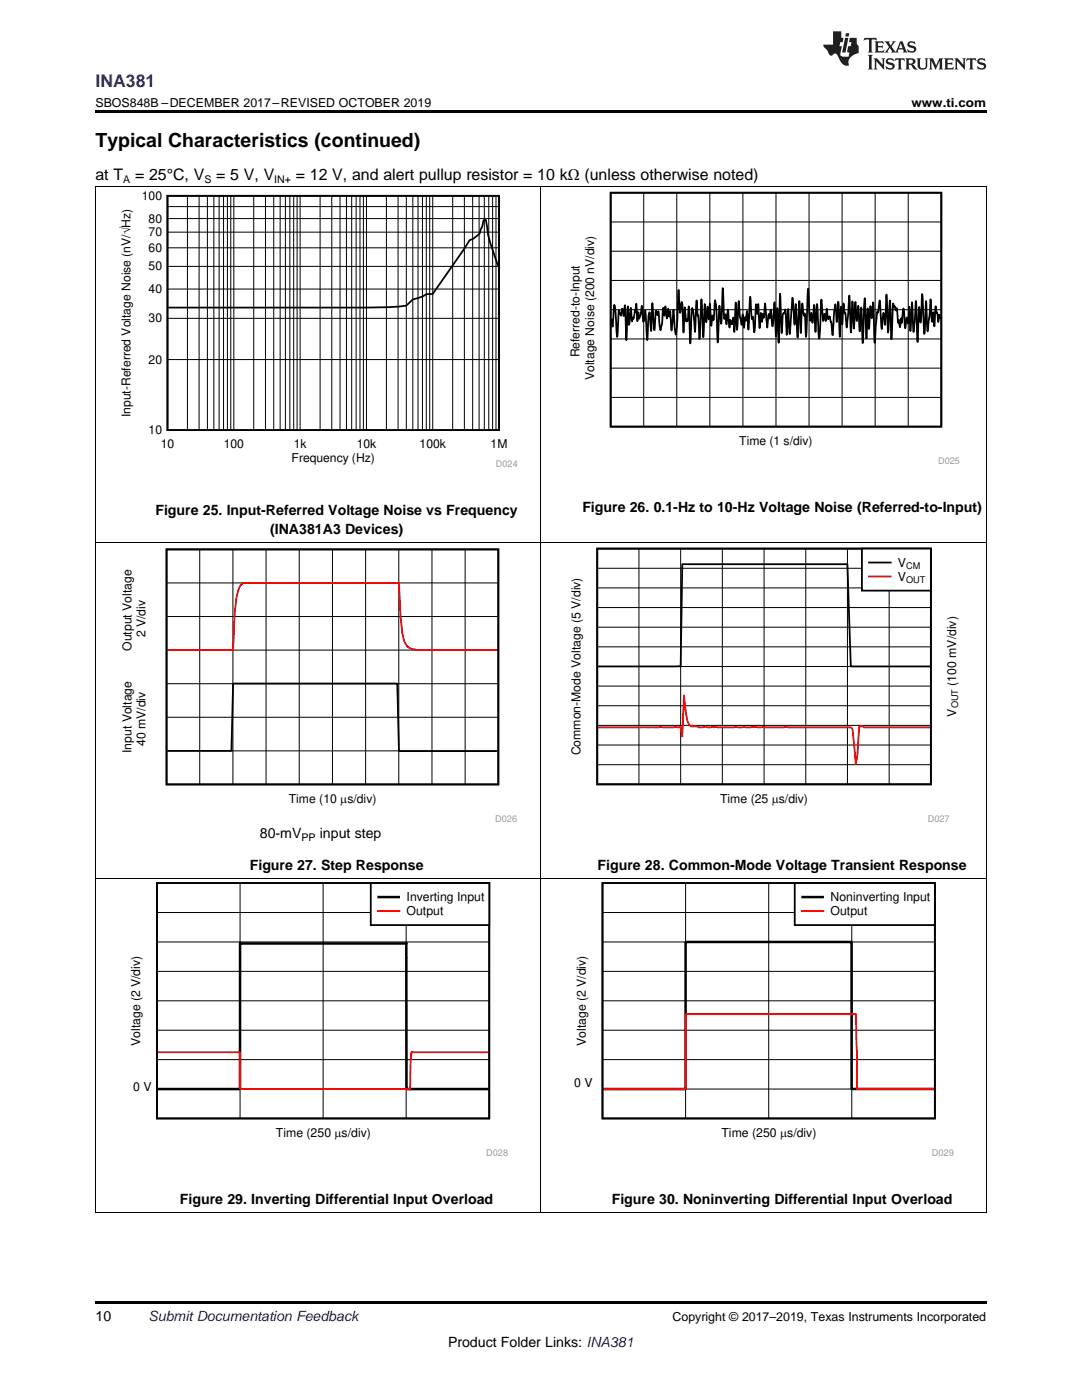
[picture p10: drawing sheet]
<svg xmlns="http://www.w3.org/2000/svg" width="216mm" height="279mm" viewBox="0 0 216 279" stroke-linecap="round" stroke-linejoin="round" font-family="sans-serif">
<defs><g id="words">
<text font-size="3.9" x="19" y="29.3">Typical Characteristics (continued)</text>
<text font-size="3.5" fill="#00f" x="19" y="17.3">INA381</text>
<g font-size="3.2">
<text x="19" y="36">at T</text>
<text x="27" y="36">= 25°C, V</text>
<text x="43.1" y="36">= 5 V, V</text>
<text x="59" y="36">= 12 V, and alert pullup resistor = 10 kΩ (unless otherwise noted)</text>
</g>
<g font-size="2.8">
<text x="31" y="102.9">Figure 25. Input-Referred Voltage Noise vs Frequency</text>
<text x="53.9" y="106.6">(INA381A3 Devices)</text>
<text x="116.2" y="102.2">Figure 26. 0.1-Hz to 10-Hz Voltage Noise (Referred-to-Input)</text>
<text x="51.9" y="167.3">80-mV</text>
<text x="63.8" y="167.3">input step</text>
<text x="49.8" y="173.6">Figure 27. Step Response</text>
<text x="119.2" y="173.6">Figure 28. Common-Mode Voltage Transient Response</text>
<text x="35.9" y="240.3">Figure 29. Inverting Differential Input Overload</text>
<text x="122.1" y="240.3">Figure 30. Noninverting Differential Input Overload</text>
<text x="19" y="263.6">10</text>
<text x="89.4" y="268.9">Product Folder Links: INA381</text>
</g>
<text font-size="2.8" fill="#0000c8" x="29.6" y="263.6">Submit Documentation Feedback</text>
<g font-size="2.5">
<text x="19" y="21.4">SBOS848B –DECEMBER 2017–REVISED OCTOBER 2019</text>
<text x="181.9" y="21.4">www.ti.com</text>
<text x="134.2" y="263.6">Copyright © 2017–2019, Texas Instruments Incorporated</text>
</g>
<g font-size="2.4">
<text x="28.3" y="39.9">100</text>
<text x="29.7" y="47.1">70</text>
<text x="29.7" y="44.4">80</text>
<text x="29.7" y="54">50</text>
<text x="29.7" y="50.3">60</text>
<text x="29.7" y="58.5">40</text>
<text x="29.7" y="64.3">30</text>
<text x="115.7" y="71.3" transform="rotate(-90 115.7 71.3)">Referred-to-Input</text>
<text x="29.7" y="72.6">20</text>
<text x="118.5" y="75.9" transform="rotate(-90 118.5 75.9)">Voltage Noise (200 nV/div)</text>
<text x="26.1" y="83.3" transform="rotate(-90 26.1 83.3)">Input-Referred Voltage Noise (nV/óHz)</text>
<text x="29.7" y="86.6">10</text>
<text x="32.1" y="89.4">10</text>
<text x="44.6" y="89.4">100</text>
<text x="58.6" y="89.4">1k</text>
<text x="71.2" y="89.4">10k</text>
<text x="83.7" y="89.4">100k</text>
<text x="97.9" y="89.4">1M</text>
<text x="147.5" y="88.8">Time (1 s/div)</text>
<text x="58.2" y="92.2">Frequency (Hz)</text>
<text x="179.2" y="113.1">V</text>
<text x="179.2" y="115.9">V</text>
<text x="26.3" y="129.9" transform="rotate(-90 26.3 129.9)">Output Voltage</text>
<text x="29.1" y="127.2" transform="rotate(-90 29.1 127.2)">2 V/div</text>
<text x="190.8" y="136.8" transform="rotate(-90 190.8 136.8)">(100 mV/div)</text>
<text x="190.8" y="143" transform="rotate(-90 190.8 143)">V</text>
<text x="29.1" y="148.9" transform="rotate(-90 29.1 148.9)">40 mV/div</text>
<text x="26.3" y="150.3" transform="rotate(-90 26.3 150.3)">Input Voltage</text>
<text x="115.8" y="150.7" transform="rotate(-90 115.8 150.7)">Common-Mode Voltage (5 V/div)</text>
<text x="57.6" y="160.2">Time (10 Ps/div)</text>
<text x="143.7" y="160.2">Time (25 Ps/div)</text>
<text x="81.1" y="179.9">Inverting Input</text>
<text x="165.7" y="179.9">Noninverting Input</text>
<text x="81.1" y="182.7">Output</text>
<text x="165.7" y="182.7">Output</text>
<text x="28" y="208.7" transform="rotate(-90 28 208.7)">Voltage (2 V/div)</text>
<text x="116.9" y="208.7" transform="rotate(-90 116.9 208.7)">Voltage (2 V/div)</text>
<text x="26.6" y="217.8">0 V</text>
<text x="114.6" y="216.9">0 V</text>
<text x="55.1" y="226.9">Time (250 Ps/div)</text>
<text x="144" y="226.9">Time (250 Ps/div)</text>
</g>
<g font-size="2.1">
<text x="24.6" y="36.6">A</text>
<text x="40.8" y="36.6">S</text>
<text x="54.7" y="36.6">IN+</text>
<text x="60.1" y="167.8">PP</text>
</g>
<g font-size="1.8" fill="#999">
<text x="99" y="93.2">D024</text>
<text x="187.2" y="92.5">D025</text>
<text x="98.8" y="164">D026</text>
<text x="185.1" y="164">D027</text>
<text x="97" y="230.6">D028</text>
<text x="185.9" y="230.6">D029</text>
</g>
<g font-size="1.8">
<text x="180.8" y="113.6">CM</text>
<text x="180.8" y="116.3">OUT</text>
<text x="191.2" y="141.4" transform="rotate(-90 191.2 141.4)">OUT</text>
</g>
</g></defs>
<path d="M19 242h.2zM196.7 242h.1zM19 259.7h177.8v.5h-177.8z" fill="#000"/>
<path d="M19.1 175.3v66.7M107.9 175.3v66.7M196.8 175.3v66.7M19 242h177.8" fill="none" stroke="#000" stroke-width=".2"/>
<path d="M25.6 176h75.8v54.7h-75.8z" fill-rule="evenodd" fill="#fff"/>
<path d="M31.3 176.2h66.3v47h-66.3z" fill="none" stroke="#000" stroke-width=".35"/>
<path d="M47.9 176.2v47M64.5 176.2v47M81 176.2v47M31.3 199.7h66.3M31.3 193.9h66.3M31.3 188h66.3M31.3 182.1h66.3M31.3 217.3h66.3M31.3 211.5h66.3M31.3 205.6h66.3" fill="none" stroke="#000" stroke-width=".2"/>
<path d="M31.5 217.3h16.4v-29.1v.1h33.1l.1-.1v29.1h16.3" fill="none" stroke="#000" stroke-width=".5"/>
<path d="M31.5 210h16.4v7.3h33.9v.2l.1-5.4 .2-2.1h15.3" fill="none" stroke="#f00" stroke-width=".35"/>
<path d="M74 176.2h23.6v8.4h-23.6z" fill-rule="evenodd" fill="#fff"/>
<path d="M74 176.2h23.6v8.4h-23.6z" fill="none" stroke="#000" stroke-width=".35"/>
<path d="M75.6 179h4" fill="none" stroke="#000" stroke-width=".5"/>
<path d="M75.4 181.8h4.3" fill="none" stroke="#f00" stroke-width=".35"/>
<path d="M114.5 176h75.8v54.7h-75.8z" fill-rule="evenodd" fill="#fff"/>
<path d="M120.2 176.2h66.3v47h-66.3z" fill="none" stroke="#000" stroke-width=".35"/>
<path d="M136.8 176.2v47M153.4 176.2v47M170 176.2v47M120.2 199.7h66.4M120.2 193.9h66.4M120.2 188h66.4M120.2 182.1h66.4M120.2 217.3h66.4M120.2 211.5h66.4M120.2 205.6h66.4" fill="none" stroke="#000" stroke-width=".2"/>
<path d="M186.4 217.3h-16.5v-29.3h-33.1v29.3h-16.4" fill="none" stroke="#000" stroke-width=".5"/>
<path d="M186.4 217.3h-15.4l-.2-14.9h-33.9l-.1 14.9h-16.4" fill="none" stroke="#f00" stroke-width=".35"/>
<path d="M158.6 176.2h27.9v8.4h-27.9z" fill-rule="evenodd" fill="#fff"/>
<path d="M158.6 176.2h27.9v8.4h-27.9z" fill="none" stroke="#000" stroke-width=".35"/>
<path d="M160.2 179h4" fill="none" stroke="#000" stroke-width=".5"/>
<path d="M160 181.8h4.3" fill="none" stroke="#f00" stroke-width=".35"/>
<path d="M19.1 108.3v67.1M107.9 108.3v67.1M196.8 108.3v67.1M19 175.3h177.8" fill="none" stroke="#000" stroke-width=".2"/>
<path d="M23.9 109.4h79.2v54.7h-79.2z" fill-rule="evenodd" fill="#fff"/>
<path d="M33.2 109.6h66.2v47h-66.2zM33.4 149.9h12.8l.3-13.5h32.8l.3 13.5h19.5" fill="none" stroke="#000" stroke-width=".35"/>
<g fill="none" stroke="#000" stroke-width=".2">
<path d="M33.2 116.3h66.2M39.9 109.6v47M46.5 109.6v47M53.1 109.6v47M59.7 109.6v47M66.3 109.6v47M73 109.6v47M79.6 109.6v47M86.2 109.6v47M92.8 109.6v47M33.2 136.5h66.2M33.2 129.7h66.2"/>
<path d="M33.2 123h66.2M33.2 149.9h66.2M33.2 143.1h66.2"/>
</g>
<path d="M33.4 129.7h13.1l.3-7.4 .4-3 .3-1.4a1.64 1.64 0 0 1 1.7-1.6h30.4l.3 6.9 .4 3.1a3.3 3.3 0 0 0 1.6 3.1 13.2 13.2 0 0 0 4.3 .3h12.9" fill="none" stroke="#f00" stroke-width=".35"/>
<path d="M113.4 109.3h77.9v54.8h-77.9z" fill-rule="evenodd" fill="#fff"/>
<path d="M119.2 109.5h66.5v47h-66.5zM119.3 133h16.5l.3-20.4h33l.7 20.4h15.8" fill="none" stroke="#000" stroke-width=".36"/>
<g fill="none" stroke="#000" stroke-width=".2">
<path d="M119.2 117.3h66.6M119.2 113.4h66.6M127.5 109.5v47M135.8 109.5v47M144.1 109.5v47M152.5 109.5v47M160.8 109.5v47M169.1 109.5v47M177.4 109.5v47M119.2 136.9h66.6M119.2 133h66.6M119.2 129.1h66.6"/>
<path d="M119.2 125.2h66.6M119.2 121.2h66.6M119.2 152.6h66.6M119.2 148.7h66.6M119.2 144.8h66.6M119.2 140.8h66.6"/>
</g>
<path d="M119.3 145.2h12.2l.3-.2 .4 .2h2.3l.3-.2 .7 .2 .3-.1 .3 1.9 .4-8.2 .6 5 .7 1.2h1.3l.4 .2 1.3-.2 .3 .2h1.4l.3-.2 .3 .2h3.4l.3-.2 .3 .2h1l.4-.2 .3 .2h1.7l.3-.2 .3 .2h5.3l.4-.2 .3 .2h12.7l.3 .2 .7 7.1 .3-1.9 .3-5.6 .7-.1 .3 .3h13.2" fill="none" stroke="#f00" stroke-width=".36"/>
<path d="M172 109.5h13.7v8.4h-13.7z" fill-rule="evenodd" fill="#fff"/>
<path d="M172 109.5h13.7v8.4h-13.7zM173.4 112.3h4.3" fill="none" stroke="#000" stroke-width=".36"/>
<path d="M173.4 115.1h4.3" fill="none" stroke="#f00" stroke-width=".36"/>
<path d="M19.1 37.3v71M107.9 37.3v71M196.8 37.3v71M19 108.3h177.8" fill="none" stroke="#000" stroke-width=".2"/>
<path d="M23.7 38.1h79.6v55.2h-79.6z" fill-rule="evenodd" fill="#fff"/>
<path d="M33.4 39.1h66.2v46.7h-66.2zM99.4 53a28.4 28.4 0 0 1-2.2-7.9l-.3-1.2-.4 .1-.3 1.2-.5 1.4-1.3 1.1-.7 .2-.9 1.5-6.5 9.3h-1.2l-.8 .5-1.9 .6-1.3 1.2-3.7 .3-4.4 .1h-39.4" fill="none" stroke="#000" stroke-width=".35"/>
<g fill="none" stroke="#000" stroke-width=".2">
<path d="M37.4 39.1v46.7M39.7 39.1v46.7M41.4 39.1v46.7M42.7 39.1v46.7M43.7 39.1v46.7M44.6 39.1v46.7M45.4 39.1v46.7M46 39.1v46.7M46.7 39.1v46.7M50.6 39.1v46.7M53 39.1v46.7M54.6 39.1v46.7"/>
<path d="M55.9 39.1v46.7M56.9 39.1v46.7M57.8 39.1v46.7M58.6 39.1v46.7M59.3 39.1v46.7M59.9 39.1v46.7M63.9 39.1v46.7M66.2 39.1v46.7M67.8 39.1v46.7M69.1 39.1v46.7M70.2 39.1v46.7M71.1 39.1v46.7"/>
<path d="M71.8 39.1v46.7M72.5 39.1v46.7M73.1 39.1v46.7M77.1 39.1v46.7M79.4 39.1v46.7M81.1 39.1v46.7M82.4 39.1v46.7M83.4 39.1v46.7M84.3 39.1v46.7M85.1 39.1v46.7M85.7 39.1v46.7M86.3 39.1v46.7"/>
<path d="M90.3 39.1v46.7M92.7 39.1v46.7M94.3 39.1v46.7M95.6 39.1v46.7M96.6 39.1v46.7M97.5 39.1v46.7M98.3 39.1v46.7M99 39.1v46.7M33.4 57.7h66.2M33.4 53.2h66.2M33.4 49.5h66.2M33.4 46.3h66.2"/>
<path d="M33.4 43.6h66.2M33.4 41.2h66.2M33.4 71.8h66.2M33.4 63.5h66.2"/>
</g>
<path d="M113.3 38.3h78.2v54.3h-78.2z" fill-rule="evenodd" fill="#fff"/>
<path d="M121.9 38.5h65.9v46.6h-65.9zM187.6 63.3v.2l-.1-.7-.3 1.4-.1-1.5-.4-1.6-.3 4-.2-2.8-.2 1.9-.1-.1-.2-4.4-.6 6.4-.3-6-.4 6.6-.4-8-.3 5.7-.3-3.1-.1 .7-.2 6.2-.3-8.1-.5 6.2-.3-6-.3 5.8-.3-4.9-.2 3.4-.3-1.2-.3 2.1-.3-3.9-.3 2.7-.1 .1-.1-.9-.2 1.8-.2-1.5-.2 .6-.2-2.8v.1l-.1-.2-.1 .5-.3-.9-.1 .2-.2-.7-.3 7.1-.3-7.6v-.1l-.4 6.4-.3-7.6-.3 6-.3-2.4-.4 3.3-.4-5.7-.3 2.3-.1 .1v-.2l-.1 .1-.5 6.1-.2-7.9-.1-.2-.2 3.2-.3-2.4-.3 4.6-.3-4.1-.2 5.9-.3-8-.5 9-.2-7.1-.3 4.7-.3-5.1-.3 3.1-.3-3.8-.3 5.3-.3-5.4-.3 6.2-.3-7.4-.5 6.4-.3-2.9-.1 .1-.1-.2-.2-1.8-.2 4.1-.3-3.5v.1l-.2 5.9-.3-7-.3 4-.3-3.5-.2 .7-.3 5.5-.3-2.5-.4-1.3-.1 .2-.1 .4-.3-2.1-.2 2.5-.2-1.4-.2 .1-.1 1.3-.4-4.3-.5 7.8-.3-6.9-.4 5.6-.2-5.4-.4 3.5-.2-2-.2 1.6-.1-.5-.4-5.9-.4 9.6-.2-4.6-.1 .5-.2-.5-.2-2-.3 5.9-.3-6.4-.3 7.3-.4-6.5v-.2l-.3 4.1-.4-5.4-.5 7.3-.3-5-.3 5.1-.3-5.1-.2 .8-.3 .1-.2 3.9-.3-7.9-.3 9.8-.3-6.6v-.3l-.3 5.7-.3-6.9-.3 4.7-.1 .1-.3-3.3-.2 1.7-.2-.8-.1 .3-.2 2.4-.4-4.8-.3 2.7v.1l-.2-.8-.2 1.6-.2-1.7-.2 3-.3-4.8-.2 2-.3-2-.3 5.6-.3-3.1-.1 .5-.1-.2-.3-4.3-.3 6.6-.3-3.7-.3 1.9-.1-.7-.2 2.1-.3-2.7-.2 2.1-.4-1.8-.2-2.9-.4 5.7-.2-5.4-.3 5.9-.2-2.9-.3 1.3-.3-.9-.1 1.6-.3-3.6-.3 2.9-.2-2-.3 1v-.2l-.3-6-.3 7.1-.3-3.6-.4 7.4-.2-6.5-.3-2-.3 3.8v.2l-.3-.9-.2 2-.2-4.4-.3 3.1-.2-2.5-.3 3.1-.3-3.6-.3 6.6-.3-7.6-.4 8-.3-4.8-.1 .2-.2-3.1-.3 6.3-.3-3.7-.3-1.1-.4 7-.2-7.3-.2 2.8-.2-.3-.1 .5-.4-2.9-.2 5.1-.3-5.9-.1-.2-.3 2.1-.3-4.5-.3 7.3-.3 1.6-.2-1.5-.2-3.4-.4 4.1-.3-3.9-.2 1.1-.2-1.6-.2 1.9-.3-2.4-.2 1.9-.2-1.6-.1 .2-.2 3-.3 1.3-.2-.9-.2-2.8-.2 .7-.3-.9-.4 3.8-.3-5.3-.3 5.6-.3-3.8-.2 .7-.3 4.9-.3-5.9-.2 1.7-.3 .5-.2-3.2-.2 1.6v-.2l-.3 1.2-.2-1.3-.2 1.8-.2-3.5-.2 1.5v.2l-.1-.3-.2 1.5-.1 .1-.2-.2-.1 .7-.3-2.7-.3 3.4-.2-3.7-.3 6.8-.3-7-.2 2.2-.3-1.5-.1 .1-.2 1.3-.2-.4-.1 .1-.1-.8-.4 5.3-.3-4.7-.2-1.6-.4 4.3-.2-1.6" fill="none" stroke="#000" stroke-width=".35"/>
<g fill="none" stroke="#000" stroke-width=".2">
<path d="M19 37.2h177.8M128.4 38.5v46.7M135 38.5v46.7M141.6 38.5v46.7M148.2 38.5v46.7M154.8 38.5v46.7M161.4 38.5v46.7M168 38.5v46.7M174.6 38.5v46.7M181.2 38.5v46.7M121.9 56h65.9M121.9 50.1h65.9"/>
<path d="M121.9 44.3h65.9M121.9 79.3h65.9M121.9 73.5h65.9M121.9 67.6h65.9M121.9 61.8h65.9"/>
</g>
<path d="M19 22h177.8v.5h-177.8z" fill="#000"/>
<g fill="#231f20">
<path d="M172.5 7.6l-.1 .5 .4-.2h.6v.1v2.1l-.2 .4h.9l-.2-.4v-2.1l.1-.1h.5l.5 .2-.2-.5zM174.5 8.3l.2 .3v1.5l-.2 .4h1.8l.2-.6a1.04 1.04 0 0 1-1.3 .2v-.7h.6l.3 .2v-.6l-.3 .2h-.6v-.6l.8-.1 .4 .3-.2-.5zM176.5 8.3l.9 1.1-.9 1.1h.8l-.2-.2 .4-.7 .5 .7-.2 .2h1.5l-.2-.2 .2-.4h.9l.1 .4-.2 .2h1l-.3-.3-.7-1.9h-.5l-.9 2-.8-1 .9-1h-.8l.1 .3-.4 .5-.3-.6 .1-.2zM179.7 8.6l.4 1h-.7zM181.3 8.4a.63 .63 0 0 0-.2 .7 .63 .63 0 0 0 .6 .4l.6 .2 .1 .2a.75 .75 0 0 1-.7 .4 .75 .75 0 0 1-.6-.5l.1 .7 .1-.1a1.11 1.11 0 0 0 1.5-.6 1.13 1.13 0 0 0-1.2-.8l-.1-.4a1.04 1.04 0 0 1 1.2 .2l-.2-.5-.2 .1-.4-.2zM173.2 10.9l.2 .4v2.2l-.2 .4h1l-.3-.4v-2.2l.3-.4zM174.3 11.6l.3 .4v1.5l-.3 .4h.8l-.2-.4v-1.3l1.5 1.7v-1.9l.2-.4h-.7l.2 .4v.9l-1.1-1.3zM177 11.8a.62 .62 0 0 0-.2 .7 .62 .62 0 0 0 .6 .4l.6 .1 .1 .3a.76 .76 0 0 1-.7 .3 .76 .76 0 0 1-.7-.4l.2 .7 .1-.1a1.11 1.11 0 0 0 1.5-.6 1.13 1.13 0 0 0-1.2-.8l-.1-.4a1.04 1.04 0 0 1 1.2 .2l-.2-.6-.2 .1-.5-.1zM178.7 11.6l-.2 .6a.61 .61 0 0 1 .8-.3v1.6l-.2 .4h.9l-.2-.4v-1.6a.63 .63 0 0 1 .7 .3l-.1-.6zM180.6 11.6l.3 .4v1.5l-.3 .4h1l-.2-.2-.1-.8 .6 .2a.76 .76 0 0 0 1.2 .7l-1-1a.58 .58 0 0 0 .6-.5 .58 .58 0 0 0-.5-.6zM181.4 11.9h.1a.45 .45 0 0 1 .5 .1 .45 .45 0 0 1 .1 .5l-.8 .2zM182.9 11.6l.2 .2a2.17 2.17 0 0 0 .3 1.9 .99 .99 0 0 0 1.6-.6v-1.1l.2-.4h-.7l.2 .2a1.92 1.92 0 0 1-.2 1.8 .6 .6 0 0 1-.9-.5v-1.1l.2-.4zM185.4 11.6l.2 .4v1.5l-.2 .4h.7l-.2-.4v-1.4l.8 1.8 .8-1.8v1.4l-.2 .4h.9l-.2-.4v-1.5l.2-.4h-.8l-.6 1.5-.6-1.5zM188.4 11.6l.2 .4v1.5l-.2 .4h1.8l.1-.6a1.04 1.04 0 0 1-1.2 .1v-.6h.5l.4 .2v-.6l-.4 .2h-.5v-.7h.8l.3 .3-.1-.6zM190.5 11.6l.2 .4v1.5l-.2 .4h.7l-.2-.4v-1.3l1.5 1.7v-1.9l.2-.4h-.7l.2 .4v.9l-1.1-1.3zM192.9 11.6l-.1 .6a.61 .61 0 0 1 .7-.3l.1 1.6-.3 .4h1l-.3-.4 .1-1.6a.63 .63 0 0 1 .7 .3l-.1-.6zM195.2 11.8a.62 .62 0 0 0-.2 .7 .62 .62 0 0 0 .6 .4l.6 .1 .1 .3a.76 .76 0 0 1-.7 .3 .76 .76 0 0 1-.6-.4l.1 .7 .1-.1a1.11 1.11 0 0 0 1.6-.6 1.13 1.13 0 0 0-1.3-.8l-.1-.4a1.04 1.04 0 0 1 1.2 .2l-.1-.6-.2 .1-.5-.1z"/>
<path d="M166.2 6.3v2.6h-1.9v.4l.8 .9a.91 .91 0 0 0 1 .8 .56 .56 0 0 1 .5-.3 .56 .56 0 0 1 .5 .3l.4 .8a1.53 1.53 0 0 0 1.9 1.2 1.54 1.54 0 0 1 1-2.1l.9-.3v-1.4a1.52 1.52 0 0 1-.4-1.6h-1.3l-.2 .8h.5l-.2 .8h-.5l-.1 1v.2l.4 .1-.2 .8a1.93 1.93 0 0 1-1.6-.3l.3-1.8h-.5l.2-.8h.4l.2-.8h-.4v-1.3zM168.6 7.6l-.6 2.9h.7l.6-2.9zM168.8 6.6l-.1 .7h.6l.2-.7z"/>
</g>
<use href="#words"/>
</svg>
